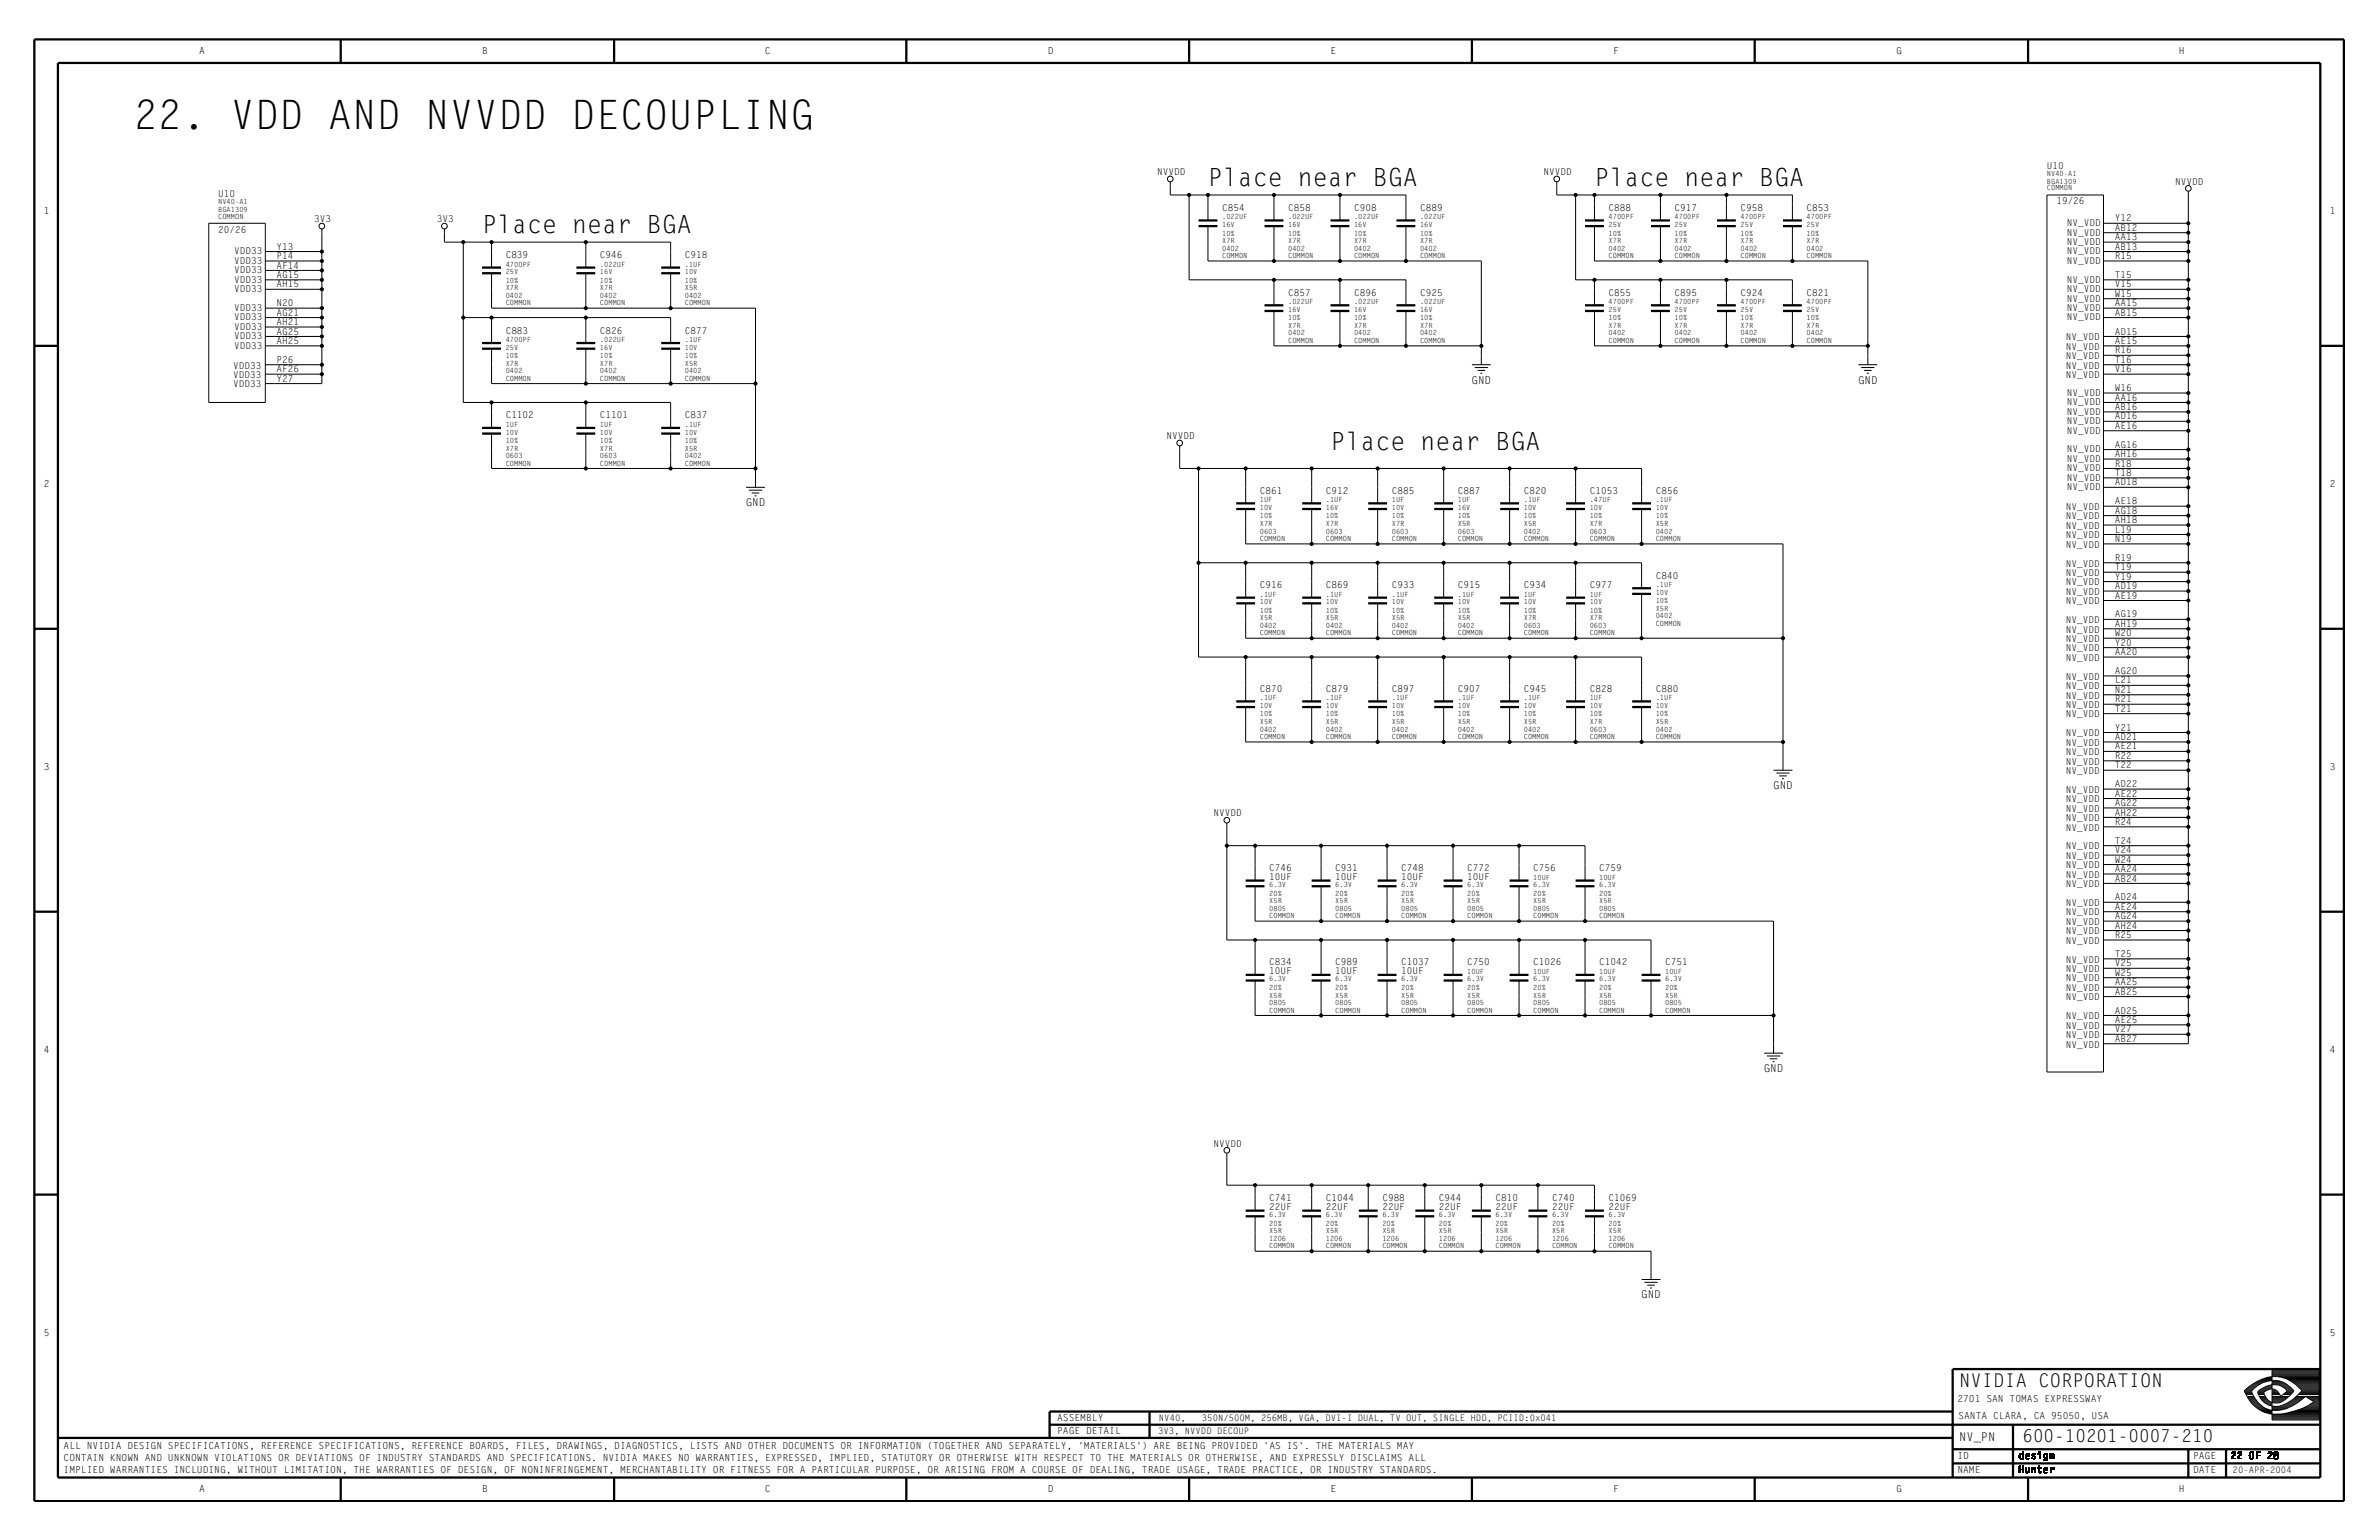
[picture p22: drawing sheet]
<svg xmlns="http://www.w3.org/2000/svg" width="432mm" height="279mm" viewBox="0 0 432 279" stroke-linecap="round" stroke-linejoin="round" font-family="sans-serif">
<defs><g id="words">
<text font-size="7.4" x="24.2" y="23.4">22. VDD AND NVVDD DECOUPLING</text>
<g font-size="4.5">
<text x="219.3" y="33.7">Place near BGA</text>
<text x="289.4" y="33.7">Place near BGA</text>
<text x="87.5" y="42.2">Place near BGA</text>
<text x="241.5" y="81.6">Place near BGA</text>
</g>
<text font-size="3.4" x="355.6" y="251.6">NVIDIA CORPORATION</text>
<text font-size="3.2" x="367.1" y="261.6">600-10201-0007-210</text>
<text font-size="2.2" x="355.6" y="261.4">NV_PN</text>
<g font-size="2">
<text x="267.1" y="69.6">GND</text>
<text x="337.2" y="69.6">GND</text>
<text x="135.4" y="91.8">GND</text>
<text x="321.9" y="143.2">GND</text>
<text x="320.1" y="194.5">GND</text>
<text x="297.9" y="235.6">GND</text>
</g>
<g font-size="1.8">
<text x="36.2" y="9.7">A</text>
<text x="87.5" y="9.7">B</text>
<text x="138.8" y="9.7">C</text>
<text x="190.2" y="9.7">D</text>
<text x="241.5" y="9.7">E</text>
<text x="292.8" y="9.7">F</text>
<text x="344.2" y="9.7">G</text>
<text x="395.5" y="9.7">H</text>
<text x="7.9" y="38.8">1</text>
<text x="422.9" y="38.8">1</text>
<text x="7.9" y="88.4">2</text>
<text x="422.9" y="88.4">2</text>
<text x="7.9" y="139.7">3</text>
<text x="422.9" y="139.7">3</text>
<text x="7.9" y="191.1">4</text>
<text x="422.9" y="191.1">4</text>
<text x="7.9" y="242.4">5</text>
<text x="422.9" y="242.4">5</text>
<text x="191.9" y="257.8">ASSEMBLY</text>
<text x="355.3" y="254.4">2701 SAN TOMAS EXPRESSWAY</text>
<text x="355.4" y="257.5">SANTA CLARA, CA 95050, USA</text>
<text x="11.5" y="262.9">ALL NVIDIA DESIGN SPECIFICATIONS, REFERENCE SPECIFICATIONS, REFERENCE BOARDS, FILES, DRAWINGS, DIAGNOSTICS, LISTS AND OTHER DOCUMENTS OR INFORMATION (TOGETHER AND SEPARATELY, 'MATERIALS') ARE BEING PROVIDED 'AS IS'. THE MATERIALS MAY</text>
<text x="191.9" y="260.2">PAGE DETAIL</text>
<text x="11.5" y="265">CONTAIN KNOWN AND UNKNOWN VIOLATIONS OR DEVIATIONS OF INDUSTRY STANDARDS AND SPECIFICATIONS. NVIDIA MAKES NO WARRANTIES, EXPRESSED, IMPLIED, STATUTORY OR OTHERWISE WITH RESPECT TO THE MATERIALS OR OTHERWISE, AND EXPRESSLY DISCLAIMS ALL</text>
<text x="11.5" y="267.2">IMPLIED WARRANTIES INCLUDING, WITHOUT LIMITATION, THE WARRANTIES OF DESIGN, OF NONINFRINGEMENT, MERCHANTABILITY OR FITNESS FOR A PARTICULAR PURPOSE, OR ARISING FROM A COURSE OF DEALING, TRADE USAGE, TRADE PRACTICE, OR INDUSTRY STANDARDS.</text>
<text x="355.3" y="264.6">ID</text>
<text x="355.3" y="267.2">NAME</text>
<text x="366.4" y="267.2">Hunter</text>
<text x="366.4" y="264.6">design</text>
<text x="398" y="264.6">PAGE</text>
<text x="398" y="267.2">DATE</text>
<text x="404.9" y="264.6">22 OF 28</text>
<text x="36.2" y="270.6">A</text>
<text x="87.5" y="270.6">B</text>
<text x="138.8" y="270.6">C</text>
<text x="190.2" y="270.6">D</text>
<text x="241.5" y="270.6">E</text>
<text x="292.8" y="270.6">F</text>
<text x="344.2" y="270.6">G</text>
<text x="395.5" y="270.6">H</text>
</g>
<g font-size="1.7">
<text x="39.6" y="35.7">U10</text>
<text x="210" y="31.8">NVVDD</text>
<text x="280.2" y="31.8">NVVDD</text>
<text x="371.5" y="30.6">U10</text>
<text x="394.8" y="33.5">NVVDD</text>
<text x="57.1" y="40.3">3V3</text>
<text x="79.3" y="40.3">3V3</text>
<text x="221.8" y="38.3">C854</text>
<text x="233.8" y="38.3">C858</text>
<text x="245.8" y="38.3">C908</text>
<text x="257.7" y="38.3">C889</text>
<text x="292" y="38.3">C888</text>
<text x="303.9" y="38.3">C917</text>
<text x="315.9" y="38.3">C958</text>
<text x="327.9" y="38.3">C853</text>
<text x="373.2" y="37.1">19/26</text>
<text x="375.1" y="41">NV_VDD</text>
<text x="383.8" y="41.9">AB12</text>
<text x="383.8" y="40.2">Y12</text>
<text x="39.6" y="42.2">20/26</text>
<text x="42.5" y="47.9">VDD33</text>
<text x="42.5" y="46.2">VDD33</text>
<text x="50.2" y="47">P14</text>
<text x="50.2" y="45.3">Y13</text>
<text x="91.8" y="46.8">C839</text>
<text x="108.9" y="46.8">C946</text>
<text x="124.3" y="46.8">C918</text>
<text x="375.1" y="47.9">NV_VDD</text>
<text x="375.1" y="46.2">NV_VDD</text>
<text x="375.1" y="44.4">NV_VDD</text>
<text x="375.1" y="42.7">NV_VDD</text>
<text x="383.8" y="47">R15</text>
<text x="383.8" y="45.3">AB13</text>
<text x="383.8" y="43.6">AA13</text>
<text x="42.5" y="49.6">VDD33</text>
<text x="42.5" y="51.3">VDD33</text>
<text x="42.5" y="53">VDD33</text>
<text x="50.2" y="52.1">AH15</text>
<text x="50.2" y="50.4">AG15</text>
<text x="50.2" y="48.7">AF14</text>
<text x="233.8" y="53.7">C857</text>
<text x="245.8" y="53.7">C896</text>
<text x="257.7" y="53.7">C925</text>
<text x="292" y="53.7">C855</text>
<text x="303.9" y="53.7">C895</text>
<text x="315.9" y="53.7">C924</text>
<text x="327.9" y="53.7">C821</text>
<text x="375.1" y="53">NV_VDD</text>
<text x="375.1" y="51.3">NV_VDD</text>
<text x="383.8" y="53.9">W15</text>
<text x="383.8" y="52.1">V15</text>
<text x="383.8" y="50.4">T15</text>
<text x="42.5" y="58.1">VDD33</text>
<text x="42.5" y="56.4">VDD33</text>
<text x="42.5" y="59.8">VDD33</text>
<text x="50.2" y="57.3">AG21</text>
<text x="50.2" y="55.6">N20</text>
<text x="50.2" y="59">AH21</text>
<text x="375.1" y="58.1">NV_VDD</text>
<text x="375.1" y="56.4">NV_VDD</text>
<text x="375.1" y="54.7">NV_VDD</text>
<text x="383.8" y="57.3">AB15</text>
<text x="383.8" y="55.6">AA15</text>
<text x="42.5" y="63.3">VDD33</text>
<text x="42.5" y="61.6">VDD33</text>
<text x="50.2" y="65.8">P26</text>
<text x="50.2" y="62.4">AH25</text>
<text x="50.2" y="60.7">AG25</text>
<text x="91.8" y="60.5">C883</text>
<text x="108.9" y="60.5">C826</text>
<text x="124.3" y="60.5">C877</text>
<text x="375" y="65.1">NV_VDD</text>
<text x="375" y="63.4">NV_VDD</text>
<text x="375" y="61.7">NV_VDD</text>
<text x="383.8" y="65.8">T16</text>
<text x="383.8" y="64.1">R16</text>
<text x="383.8" y="62.4">AE15</text>
<text x="383.8" y="60.7">AD15</text>
<text x="42.3" y="66.9">VDD33</text>
<text x="42.3" y="68.6">VDD33</text>
<text x="42.3" y="70.3">VDD33</text>
<text x="50.2" y="69.3">Y27</text>
<text x="50.2" y="67.5">AF26</text>
<text x="375" y="68.6">NV_VDD</text>
<text x="375" y="66.9">NV_VDD</text>
<text x="375.1" y="71.8">NV_VDD</text>
<text x="383.8" y="71">W16</text>
<text x="383.8" y="67.5">V16</text>
<text x="91.8" y="75.9">C1102</text>
<text x="108.9" y="75.9">C1101</text>
<text x="124.3" y="75.9">C837</text>
<text x="375.1" y="77">NV_VDD</text>
<text x="375.1" y="75.2">NV_VDD</text>
<text x="375.1" y="73.5">NV_VDD</text>
<text x="383.8" y="77.8">AE16</text>
<text x="383.8" y="76.1">AD16</text>
<text x="383.8" y="74.4">AB16</text>
<text x="383.8" y="72.7">AA16</text>
<text x="211.7" y="79.7">NVVDD</text>
<text x="375.1" y="83.8">NV_VDD</text>
<text x="375.1" y="82.1">NV_VDD</text>
<text x="375.1" y="78.7">NV_VDD</text>
<text x="383.8" y="82.9">AH16</text>
<text x="383.8" y="81.2">AG16</text>
<text x="228.7" y="89.6">C861</text>
<text x="240.6" y="89.6">C912</text>
<text x="252.6" y="89.6">C885</text>
<text x="264.6" y="89.6">C887</text>
<text x="276.6" y="89.6">C820</text>
<text x="288.5" y="89.6">C1053</text>
<text x="300.5" y="89.6">C856</text>
<text x="375.1" y="88.9">NV_VDD</text>
<text x="375.1" y="87.2">NV_VDD</text>
<text x="375.1" y="85.5">NV_VDD</text>
<text x="383.8" y="88.1">AD18</text>
<text x="383.8" y="86.4">T18</text>
<text x="383.8" y="84.7">R18</text>
<text x="375" y="95.9">NV_VDD</text>
<text x="375" y="94.2">NV_VDD</text>
<text x="375" y="92.5">NV_VDD</text>
<text x="383.8" y="94.9">AH18</text>
<text x="383.8" y="93.2">AG18</text>
<text x="383.8" y="91.5">AE18</text>
<text x="375" y="99.4">NV_VDD</text>
<text x="375" y="97.7">NV_VDD</text>
<text x="383.8" y="101.8">R19</text>
<text x="383.8" y="98.3">N19</text>
<text x="383.8" y="96.6">L19</text>
<text x="228.7" y="106.7">C916</text>
<text x="240.6" y="106.7">C869</text>
<text x="252.6" y="106.7">C933</text>
<text x="264.6" y="106.7">C915</text>
<text x="276.6" y="106.7">C934</text>
<text x="288.5" y="106.7">C977</text>
<text x="300.5" y="105">C840</text>
<text x="375" y="107.9">NV_VDD</text>
<text x="375" y="106.2">NV_VDD</text>
<text x="375" y="104.5">NV_VDD</text>
<text x="375" y="102.8">NV_VDD</text>
<text x="383.8" y="106.9">AD19</text>
<text x="383.8" y="105.2">Y19</text>
<text x="383.8" y="103.5">T19</text>
<text x="375" y="113.1">NV_VDD</text>
<text x="375" y="109.6">NV_VDD</text>
<text x="383.8" y="113.7">AH19</text>
<text x="383.8" y="112">AG19</text>
<text x="383.8" y="108.6">AE19</text>
<text x="375" y="119.9">NV_VDD</text>
<text x="375" y="118.2">NV_VDD</text>
<text x="375" y="116.5">NV_VDD</text>
<text x="375" y="114.8">NV_VDD</text>
<text x="383.8" y="118.9">AA20</text>
<text x="383.8" y="117.2">Y20</text>
<text x="383.8" y="115.4">W20</text>
<text x="228.7" y="125.5">C870</text>
<text x="240.6" y="125.5">C879</text>
<text x="252.6" y="125.5">C897</text>
<text x="264.6" y="125.5">C907</text>
<text x="276.6" y="125.5">C945</text>
<text x="288.5" y="125.5">C828</text>
<text x="300.5" y="125.5">C880</text>
<text x="375" y="125">NV_VDD</text>
<text x="375" y="123.3">NV_VDD</text>
<text x="383.8" y="125.7">N21</text>
<text x="383.8" y="124">L21</text>
<text x="383.8" y="122.3">AG20</text>
<text x="375" y="130.2">NV_VDD</text>
<text x="375" y="128.5">NV_VDD</text>
<text x="375" y="126.7">NV_VDD</text>
<text x="383.8" y="127.4">R21</text>
<text x="383.8" y="129.1">T21</text>
<text x="375" y="137">NV_VDD</text>
<text x="375" y="135.3">NV_VDD</text>
<text x="375" y="133.6">NV_VDD</text>
<text x="383.8" y="137.7">R22</text>
<text x="383.8" y="136">AE21</text>
<text x="383.8" y="134.3">AD21</text>
<text x="383.8" y="132.6">Y21</text>
<text x="375" y="143.9">NV_VDD</text>
<text x="375" y="140.4">NV_VDD</text>
<text x="375" y="138.7">NV_VDD</text>
<text x="383.8" y="142.8">AD22</text>
<text x="383.8" y="139.4">T22</text>
<text x="220.3" y="148.1">NVVDD</text>
<text x="375" y="149">NV_VDD</text>
<text x="375" y="147.3">NV_VDD</text>
<text x="375" y="145.6">NV_VDD</text>
<text x="383.8" y="149.7">R24</text>
<text x="383.8" y="148">AH22</text>
<text x="383.8" y="146.2">AG22</text>
<text x="383.8" y="144.5">AE22</text>
<text x="375" y="155.8">NV_VDD</text>
<text x="375" y="154.1">NV_VDD</text>
<text x="375" y="150.7">NV_VDD</text>
<text x="383.8" y="154.8">V24</text>
<text x="383.8" y="153.1">T24</text>
<text x="230.4" y="159.6">10UF</text>
<text x="230.4" y="158.1">C746</text>
<text x="242.4" y="159.6">10UF</text>
<text x="242.4" y="158.1">C931</text>
<text x="254.3" y="159.6">10UF</text>
<text x="254.3" y="158.1">C748</text>
<text x="266.3" y="159.6">10UF</text>
<text x="266.3" y="158.1">C772</text>
<text x="278.3" y="158.1">C756</text>
<text x="290.3" y="158.1">C759</text>
<text x="375" y="161">NV_VDD</text>
<text x="375" y="159.2">NV_VDD</text>
<text x="375" y="157.5">NV_VDD</text>
<text x="383.8" y="159.9">AB24</text>
<text x="383.8" y="158.2">AA24</text>
<text x="383.8" y="156.5">W24</text>
<text x="375" y="167.8">NV_VDD</text>
<text x="375" y="166.1">NV_VDD</text>
<text x="375" y="164.4">NV_VDD</text>
<text x="383.8" y="166.8">AG24</text>
<text x="383.8" y="165.1">AE24</text>
<text x="383.8" y="163.4">AD24</text>
<text x="375" y="171.2">NV_VDD</text>
<text x="375" y="169.5">NV_VDD</text>
<text x="383.8" y="173.6">T25</text>
<text x="383.8" y="170.2">R25</text>
<text x="383.8" y="168.5">AH24</text>
<text x="230.4" y="176.7">10UF</text>
<text x="230.4" y="175.2">C834</text>
<text x="242.4" y="176.7">10UF</text>
<text x="242.4" y="175.2">C989</text>
<text x="254.3" y="176.7">10UF</text>
<text x="254.3" y="175.2">C1037</text>
<text x="266.3" y="175.2">C750</text>
<text x="278.3" y="175.2">C1026</text>
<text x="290.3" y="175.2">C1042</text>
<text x="302.2" y="175.2">C751</text>
<text x="375" y="179.8">NV_VDD</text>
<text x="375" y="178.1">NV_VDD</text>
<text x="375" y="176.4">NV_VDD</text>
<text x="375" y="174.6">NV_VDD</text>
<text x="383.8" y="178.8">AA25</text>
<text x="383.8" y="177">W25</text>
<text x="383.8" y="175.3">V25</text>
<text x="375" y="184.9">NV_VDD</text>
<text x="375" y="181.5">NV_VDD</text>
<text x="383.8" y="185.6">AE25</text>
<text x="383.8" y="183.9">AD25</text>
<text x="383.8" y="180.5">AB25</text>
<text x="375" y="190">NV_VDD</text>
<text x="375" y="188.3">NV_VDD</text>
<text x="375" y="186.6">NV_VDD</text>
<text x="383.8" y="189">AB27</text>
<text x="383.8" y="187.3">V27</text>
<text x="220.3" y="208">NVVDD</text>
<text x="230.4" y="219.5">22UF</text>
<text x="230.4" y="217.9">C741</text>
<text x="240.6" y="219.5">22UF</text>
<text x="240.6" y="217.9">C1044</text>
<text x="250.9" y="219.5">22UF</text>
<text x="250.9" y="217.9">C988</text>
<text x="261.2" y="219.5">22UF</text>
<text x="261.2" y="217.9">C944</text>
<text x="271.4" y="219.5">22UF</text>
<text x="271.4" y="217.9">C810</text>
<text x="281.7" y="219.5">22UF</text>
<text x="281.7" y="217.9">C740</text>
<text x="292" y="217.9">C1069</text>
<text x="292" y="219.5">22UF</text>
</g>
<g font-size="1.6">
<text x="210.4" y="257.8">NV40,</text>
<text x="218.2" y="257.8">350N/500M, 256MB, VGA, DVI-I DUAL, TV OUT, SINGLE HDD, PCIID:0x041</text>
<text x="210.2" y="260.2">3V3, NVVDD DECOUP</text>
<text x="405.2" y="267.2">20-APR-2004</text>
</g>
<g font-size="1.3">
<text x="371.5" y="33.3">BGA1309</text>
<text x="371.5" y="32">NV40-A1</text>
<text x="371.5" y="34.5">COMMON</text>
<text x="39.6" y="38.5">BGA1309</text>
<text x="39.6" y="37.1">NV40-A1</text>
<text x="39.6" y="39.7">COMMON</text>
<text x="221.8" y="39.8">.022UF</text>
<text x="221.8" y="41.2">16V</text>
<text x="233.8" y="39.8">.022UF</text>
<text x="233.8" y="41.2">16V</text>
<text x="245.8" y="39.8">.022UF</text>
<text x="245.8" y="41.2">16V</text>
<text x="257.7" y="39.8">.022UF</text>
<text x="257.7" y="41.2">16V</text>
<text x="292" y="39.8">4700PF</text>
<text x="292" y="41.2">25V</text>
<text x="303.9" y="39.8">4700PF</text>
<text x="303.9" y="41.2">25V</text>
<text x="315.9" y="39.8">4700PF</text>
<text x="315.9" y="41.2">25V</text>
<text x="327.9" y="39.8">4700PF</text>
<text x="327.9" y="41.2">25V</text>
<text x="221.8" y="44.1">X7R</text>
<text x="221.8" y="42.7">10%</text>
<text x="221.8" y="45.5">0402</text>
<text x="221.8" y="46.8">COMMON</text>
<text x="233.8" y="45.5">0402</text>
<text x="233.8" y="46.8">COMMON</text>
<text x="233.8" y="42.7">10%</text>
<text x="233.8" y="44.1">X7R</text>
<text x="245.8" y="42.7">10%</text>
<text x="245.8" y="44.1">X7R</text>
<text x="245.8" y="45.5">0402</text>
<text x="245.8" y="46.8">COMMON</text>
<text x="257.7" y="46.8">COMMON</text>
<text x="257.7" y="44.1">X7R</text>
<text x="257.7" y="45.5">0402</text>
<text x="257.7" y="42.7">10%</text>
<text x="292" y="44.1">X7R</text>
<text x="292" y="42.7">10%</text>
<text x="292" y="45.5">0402</text>
<text x="292" y="46.8">COMMON</text>
<text x="303.9" y="45.5">0402</text>
<text x="303.9" y="46.8">COMMON</text>
<text x="303.9" y="44.1">X7R</text>
<text x="303.9" y="42.7">10%</text>
<text x="315.9" y="44.1">X7R</text>
<text x="315.9" y="42.7">10%</text>
<text x="315.9" y="45.5">0402</text>
<text x="315.9" y="46.8">COMMON</text>
<text x="327.9" y="46.8">COMMON</text>
<text x="327.9" y="44.1">X7R</text>
<text x="327.9" y="45.5">0402</text>
<text x="327.9" y="42.7">10%</text>
<text x="91.8" y="48.4">4700PF</text>
<text x="91.8" y="49.7">25V</text>
<text x="91.8" y="51.3">10%</text>
<text x="91.8" y="52.7">X7R</text>
<text x="108.9" y="48.4">.022UF</text>
<text x="108.9" y="49.7">16V</text>
<text x="108.9" y="52.7">X7R</text>
<text x="108.9" y="51.3">10%</text>
<text x="124.3" y="52.7">X5R</text>
<text x="124.3" y="51.3">10%</text>
<text x="124.3" y="48.4">.1UF</text>
<text x="124.3" y="49.7">10V</text>
<text x="91.8" y="55.4">COMMON</text>
<text x="91.8" y="54">0402</text>
<text x="108.9" y="55.4">COMMON</text>
<text x="108.9" y="54">0402</text>
<text x="124.3" y="54">0402</text>
<text x="124.3" y="55.4">COMMON</text>
<text x="233.8" y="55.2">.022UF</text>
<text x="233.8" y="56.6">16V</text>
<text x="233.8" y="58.1">10%</text>
<text x="233.8" y="59.5">X7R</text>
<text x="245.8" y="56.6">16V</text>
<text x="245.8" y="55.2">.022UF</text>
<text x="245.8" y="58.1">10%</text>
<text x="245.8" y="59.5">X7R</text>
<text x="257.7" y="55.2">.022UF</text>
<text x="257.7" y="56.6">16V</text>
<text x="257.7" y="58.1">10%</text>
<text x="257.7" y="59.5">X7R</text>
<text x="292" y="55.2">4700PF</text>
<text x="292" y="56.6">25V</text>
<text x="292" y="58.1">10%</text>
<text x="292" y="59.5">X7R</text>
<text x="303.9" y="55.2">4700PF</text>
<text x="303.9" y="56.6">25V</text>
<text x="303.9" y="58.1">10%</text>
<text x="303.9" y="59.5">X7R</text>
<text x="315.9" y="56.6">25V</text>
<text x="315.9" y="55.2">4700PF</text>
<text x="315.9" y="58.1">10%</text>
<text x="315.9" y="59.5">X7R</text>
<text x="327.9" y="55.2">4700PF</text>
<text x="327.9" y="56.6">25V</text>
<text x="327.9" y="58.1">10%</text>
<text x="327.9" y="59.5">X7R</text>
<text x="91.8" y="62.1">4700PF</text>
<text x="91.8" y="65">10%</text>
<text x="91.8" y="63.4">25V</text>
<text x="108.9" y="62.1">.022UF</text>
<text x="108.9" y="65">10%</text>
<text x="108.9" y="63.4">16V</text>
<text x="124.3" y="65">10%</text>
<text x="124.3" y="62.1">.1UF</text>
<text x="124.3" y="63.4">10V</text>
<text x="233.8" y="62.2">COMMON</text>
<text x="233.8" y="60.9">0402</text>
<text x="245.8" y="60.9">0402</text>
<text x="245.8" y="62.2">COMMON</text>
<text x="257.7" y="62.2">COMMON</text>
<text x="257.7" y="60.9">0402</text>
<text x="292" y="60.9">0402</text>
<text x="292" y="62.2">COMMON</text>
<text x="303.9" y="60.9">0402</text>
<text x="303.9" y="62.2">COMMON</text>
<text x="315.9" y="60.9">0402</text>
<text x="315.9" y="62.2">COMMON</text>
<text x="327.9" y="62.2">COMMON</text>
<text x="327.9" y="60.9">0402</text>
<text x="91.8" y="69.1">COMMON</text>
<text x="91.8" y="66.3">X7R</text>
<text x="91.8" y="67.7">0402</text>
<text x="108.9" y="69.1">COMMON</text>
<text x="108.9" y="66.3">X7R</text>
<text x="108.9" y="67.7">0402</text>
<text x="124.3" y="66.3">X5R</text>
<text x="124.3" y="69.1">COMMON</text>
<text x="124.3" y="67.7">0402</text>
<text x="91.8" y="77.5">1UF</text>
<text x="108.9" y="77.5">1UF</text>
<text x="124.3" y="77.5">.1UF</text>
<text x="91.8" y="78.8">10V</text>
<text x="91.8" y="80.4">10%</text>
<text x="91.8" y="81.7">X7R</text>
<text x="91.8" y="83.1">0603</text>
<text x="108.9" y="83.1">0603</text>
<text x="108.9" y="78.8">10V</text>
<text x="108.9" y="80.4">10%</text>
<text x="108.9" y="81.7">X7R</text>
<text x="124.3" y="81.7">X5R</text>
<text x="124.3" y="83.1">0402</text>
<text x="124.3" y="80.4">10%</text>
<text x="124.3" y="78.8">10V</text>
<text x="91.8" y="84.5">COMMON</text>
<text x="108.9" y="84.5">COMMON</text>
<text x="124.3" y="84.5">COMMON</text>
<text x="228.7" y="92.5">10V</text>
<text x="228.7" y="91.2">1UF</text>
<text x="228.7" y="95.4">X7R</text>
<text x="228.7" y="94.1">10%</text>
<text x="240.6" y="92.5">16V</text>
<text x="240.6" y="91.2">.1UF</text>
<text x="240.6" y="95.4">X7R</text>
<text x="240.6" y="94.1">10%</text>
<text x="252.6" y="92.5">10V</text>
<text x="252.6" y="91.2">1UF</text>
<text x="252.6" y="95.4">X7R</text>
<text x="252.6" y="94.1">10%</text>
<text x="264.6" y="92.5">16V</text>
<text x="264.6" y="91.2">1UF</text>
<text x="264.6" y="95.4">X5R</text>
<text x="264.6" y="94.1">10%</text>
<text x="276.6" y="91.2">.1UF</text>
<text x="276.6" y="92.5">10V</text>
<text x="276.6" y="94.1">10%</text>
<text x="276.6" y="95.4">X5R</text>
<text x="288.5" y="92.5">10V</text>
<text x="288.5" y="91.2">.47UF</text>
<text x="288.5" y="95.4">X7R</text>
<text x="288.5" y="94.1">10%</text>
<text x="300.5" y="91.2">.1UF</text>
<text x="300.5" y="92.5">10V</text>
<text x="300.5" y="95.4">X5R</text>
<text x="300.5" y="94.1">10%</text>
<text x="228.7" y="96.8">0603</text>
<text x="228.7" y="98.2">COMMON</text>
<text x="240.6" y="98.2">COMMON</text>
<text x="240.6" y="96.8">0603</text>
<text x="252.6" y="96.8">0603</text>
<text x="252.6" y="98.2">COMMON</text>
<text x="264.6" y="96.8">0603</text>
<text x="264.6" y="98.2">COMMON</text>
<text x="276.6" y="98.2">COMMON</text>
<text x="276.6" y="96.8">0402</text>
<text x="288.5" y="96.8">0603</text>
<text x="288.5" y="98.2">COMMON</text>
<text x="300.5" y="96.8">0402</text>
<text x="300.5" y="98.2">COMMON</text>
<text x="300.5" y="106.6">.1UF</text>
<text x="300.5" y="107.9">10V</text>
<text x="228.7" y="108.3">.1UF</text>
<text x="228.7" y="109.6">10V</text>
<text x="228.7" y="111.2">10%</text>
<text x="228.7" y="112.5">X5R</text>
<text x="228.7" y="113.9">0402</text>
<text x="240.6" y="109.6">10V</text>
<text x="240.6" y="108.3">.1UF</text>
<text x="240.6" y="111.2">10%</text>
<text x="240.6" y="113.9">0402</text>
<text x="240.6" y="112.5">X5R</text>
<text x="252.6" y="109.6">10V</text>
<text x="252.6" y="108.3">.1UF</text>
<text x="252.6" y="111.2">10%</text>
<text x="252.6" y="112.5">X5R</text>
<text x="252.6" y="113.9">0402</text>
<text x="264.6" y="109.6">10V</text>
<text x="264.6" y="108.3">.1UF</text>
<text x="264.6" y="111.2">10%</text>
<text x="264.6" y="112.5">X5R</text>
<text x="264.6" y="113.9">0402</text>
<text x="276.6" y="109.6">10V</text>
<text x="276.6" y="108.3">1UF</text>
<text x="276.6" y="111.2">10%</text>
<text x="276.6" y="113.9">0603</text>
<text x="276.6" y="112.5">X7R</text>
<text x="288.5" y="109.6">10V</text>
<text x="288.5" y="108.3">1UF</text>
<text x="288.5" y="111.2">10%</text>
<text x="288.5" y="112.5">X7R</text>
<text x="288.5" y="113.9">0603</text>
<text x="300.5" y="110.8">X5R</text>
<text x="300.5" y="109.5">10%</text>
<text x="300.5" y="112.2">0402</text>
<text x="300.5" y="113.6">COMMON</text>
<text x="228.7" y="115.3">COMMON</text>
<text x="240.6" y="115.3">COMMON</text>
<text x="252.6" y="115.3">COMMON</text>
<text x="264.6" y="115.3">COMMON</text>
<text x="276.6" y="115.3">COMMON</text>
<text x="288.5" y="115.3">COMMON</text>
<text x="228.7" y="127.1">.1UF</text>
<text x="228.7" y="128.5">10V</text>
<text x="228.7" y="130">10%</text>
<text x="228.7" y="131.4">X5R</text>
<text x="240.6" y="127.1">.1UF</text>
<text x="240.6" y="128.5">10V</text>
<text x="240.6" y="130">10%</text>
<text x="240.6" y="131.4">X5R</text>
<text x="252.6" y="127.1">.1UF</text>
<text x="252.6" y="128.5">10V</text>
<text x="252.6" y="131.4">X5R</text>
<text x="252.6" y="130">10%</text>
<text x="264.6" y="127.1">.1UF</text>
<text x="264.6" y="128.5">10V</text>
<text x="264.6" y="131.4">X5R</text>
<text x="264.6" y="130">10%</text>
<text x="276.6" y="127.1">.1UF</text>
<text x="276.6" y="128.5">10V</text>
<text x="276.6" y="130">10%</text>
<text x="276.6" y="131.4">X5R</text>
<text x="288.5" y="127.1">1UF</text>
<text x="288.5" y="128.5">10V</text>
<text x="288.5" y="131.4">X7R</text>
<text x="288.5" y="130">10%</text>
<text x="300.5" y="127.1">.1UF</text>
<text x="300.5" y="128.5">10V</text>
<text x="300.5" y="131.4">X5R</text>
<text x="300.5" y="130">10%</text>
<text x="228.7" y="134.1">COMMON</text>
<text x="228.7" y="132.7">0402</text>
<text x="240.6" y="134.1">COMMON</text>
<text x="240.6" y="132.7">0402</text>
<text x="252.6" y="134.1">COMMON</text>
<text x="252.6" y="132.7">0402</text>
<text x="264.6" y="134.1">COMMON</text>
<text x="264.6" y="132.7">0402</text>
<text x="276.6" y="134.1">COMMON</text>
<text x="276.6" y="132.7">0402</text>
<text x="288.5" y="134.1">COMMON</text>
<text x="288.5" y="132.7">0603</text>
<text x="300.5" y="132.7">0402</text>
<text x="300.5" y="134.1">COMMON</text>
<text x="230.4" y="161">6.3V</text>
<text x="242.4" y="161">6.3V</text>
<text x="254.3" y="161">6.3V</text>
<text x="266.3" y="161">6.3V</text>
<text x="278.3" y="159.6">10UF</text>
<text x="278.3" y="161">6.3V</text>
<text x="290.3" y="159.6">10UF</text>
<text x="290.3" y="161">6.3V</text>
<text x="230.4" y="162.5">20%</text>
<text x="230.4" y="163.9">X5R</text>
<text x="230.4" y="165.2">0805</text>
<text x="230.4" y="166.6">COMMON</text>
<text x="242.4" y="165.2">0805</text>
<text x="242.4" y="166.6">COMMON</text>
<text x="242.4" y="162.5">20%</text>
<text x="242.4" y="163.9">X5R</text>
<text x="254.3" y="162.5">20%</text>
<text x="254.3" y="163.9">X5R</text>
<text x="254.3" y="165.2">0805</text>
<text x="254.3" y="166.6">COMMON</text>
<text x="266.3" y="162.5">20%</text>
<text x="266.3" y="166.6">COMMON</text>
<text x="266.3" y="165.2">0805</text>
<text x="266.3" y="163.9">X5R</text>
<text x="278.3" y="162.5">20%</text>
<text x="278.3" y="163.9">X5R</text>
<text x="278.3" y="165.2">0805</text>
<text x="278.3" y="166.6">COMMON</text>
<text x="290.3" y="162.5">20%</text>
<text x="290.3" y="163.9">X5R</text>
<text x="290.3" y="165.2">0805</text>
<text x="290.3" y="166.6">COMMON</text>
<text x="230.4" y="179.6">20%</text>
<text x="230.4" y="178.1">6.3V</text>
<text x="242.4" y="178.1">6.3V</text>
<text x="242.4" y="179.6">20%</text>
<text x="254.3" y="179.6">20%</text>
<text x="254.3" y="178.1">6.3V</text>
<text x="266.3" y="176.7">10UF</text>
<text x="266.3" y="179.6">20%</text>
<text x="266.3" y="178.1">6.3V</text>
<text x="278.3" y="176.7">10UF</text>
<text x="278.3" y="179.6">20%</text>
<text x="278.3" y="178.1">6.3V</text>
<text x="290.3" y="176.7">10UF</text>
<text x="290.3" y="179.6">20%</text>
<text x="290.3" y="178.1">6.3V</text>
<text x="302.2" y="176.7">10UF</text>
<text x="302.2" y="179.6">20%</text>
<text x="302.2" y="178.1">6.3V</text>
<text x="230.4" y="181">X5R</text>
<text x="230.4" y="182.3">0805</text>
<text x="230.4" y="183.7">COMMON</text>
<text x="242.4" y="182.3">0805</text>
<text x="242.4" y="183.7">COMMON</text>
<text x="242.4" y="181">X5R</text>
<text x="254.3" y="181">X5R</text>
<text x="254.3" y="182.3">0805</text>
<text x="254.3" y="183.7">COMMON</text>
<text x="266.3" y="181">X5R</text>
<text x="266.3" y="183.7">COMMON</text>
<text x="266.3" y="182.3">0805</text>
<text x="278.3" y="181">X5R</text>
<text x="278.3" y="182.3">0805</text>
<text x="278.3" y="183.7">COMMON</text>
<text x="290.3" y="181">X5R</text>
<text x="290.3" y="182.3">0805</text>
<text x="290.3" y="183.7">COMMON</text>
<text x="302.2" y="181">X5R</text>
<text x="302.2" y="182.3">0805</text>
<text x="302.2" y="183.7">COMMON</text>
<text x="230.4" y="220.8">6.3V</text>
<text x="240.6" y="220.8">6.3V</text>
<text x="250.9" y="220.8">6.3V</text>
<text x="261.2" y="220.8">6.3V</text>
<text x="271.4" y="220.8">6.3V</text>
<text x="281.7" y="220.8">6.3V</text>
<text x="292" y="220.8">6.3V</text>
<text x="230.4" y="222.4">20%</text>
<text x="230.4" y="223.8">X5R</text>
<text x="230.4" y="226.5">COMMON</text>
<text x="230.4" y="225.1">1206</text>
<text x="240.6" y="226.5">COMMON</text>
<text x="240.6" y="222.4">20%</text>
<text x="240.6" y="223.8">X5R</text>
<text x="240.6" y="225.1">1206</text>
<text x="250.9" y="225.1">1206</text>
<text x="250.9" y="226.5">COMMON</text>
<text x="250.9" y="222.4">20%</text>
<text x="250.9" y="223.8">X5R</text>
<text x="261.2" y="223.8">X5R</text>
<text x="261.2" y="222.4">20%</text>
<text x="261.2" y="225.1">1206</text>
<text x="261.2" y="226.5">COMMON</text>
<text x="271.4" y="223.8">X5R</text>
<text x="271.4" y="222.4">20%</text>
<text x="271.4" y="225.1">1206</text>
<text x="271.4" y="226.5">COMMON</text>
<text x="281.7" y="222.4">20%</text>
<text x="281.7" y="223.8">X5R</text>
<text x="281.7" y="225.1">1206</text>
<text x="281.7" y="226.5">COMMON</text>
<text x="292" y="223.8">X5R</text>
<text x="292" y="222.4">20%</text>
<text x="292" y="226.5">COMMON</text>
<text x="292" y="225.1">1206</text>
</g>
</g></defs>
<g fill="none" stroke="#000" stroke-width=".18">
<path d="M212.4 35.4h3.4zM212.4 33.7v1.7zM212.4 33v.7zM215.8 35.4h3.5zM215.8 35.4v15.4zM219.3 35.4h11.9zM219.3 35.4v1.7zM219.3 37.1v2.9zM231.2 35.4h12zM231.2 35.4v1.7zM231.2 37.1v2.9zM243.2 35.4h12z"/>
<path d="M243.2 35.4v1.7zM243.2 37.1v2.9zM255.2 35.4v1.7zM255.2 37.1v2.9zM282.6 35.4h3.4zM282.6 33.7v1.7zM282.6 33v.7zM286 35.4h3.4zM286 35.4v15.4zM289.4 35.4h12zM289.4 35.4v1.7zM289.4 37.1v2.9z"/>
<path d="M301.4 37.1v2.9zM301.4 35.4h12zM301.4 35.4v1.7zM313.4 35.4h11.9zM313.4 35.4v1.7zM313.4 37.1v2.9zM325.3 35.4v1.7zM325.3 37.1v2.9zM371.5 35.4h10.3zM371.5 35.4v159.1zM381.8 35.4v159.1zM397.2 34.7v.7z"/>
<path d="M397.2 35.4v5.1zM37.9 40.5h10.3zM37.9 40.5v32.5zM48.2 45.6h1.7zM48.2 47.4h1.7zM48.2 55.9h1.7zM48.2 52.5h1.7zM48.2 50.8h1.7zM48.2 49.1h1.7zM48.2 40.5v32.5zM48.2 57.6h1.7zM48.2 59.3h1.7z"/>
<path d="M49.9 57.6h8.5zM49.9 55.9h8.5zM49.9 52.5h8.5zM49.9 50.8h8.5zM49.9 49.1h8.5zM49.9 47.4h8.5zM49.9 45.6h8.5zM49.9 59.3h8.5zM58.4 41.5v.7zM58.4 42.2v3.4zM58.4 45.6v1.8zM58.4 49.1v1.7z"/>
<path d="M58.4 47.4v1.7zM58.4 50.8v1.7zM58.4 52.5v3.4zM58.4 55.9v1.7zM58.4 57.6v1.7zM58.4 59.3v1.7zM80.7 41.5v.7zM80.7 43.9h3.4zM80.7 42.2v1.7zM84.1 57.6h5.1zM84.1 43.9h5.1zM84.1 43.9v13.7z"/>
<path d="M84.1 57.6v15.4zM89.2 45.6v2.9zM89.2 49.6v2.9zM89.2 59.3v2.9zM89.2 55.9h17.1zM89.2 57.6h17.1zM89.2 43.9h17.1zM89.2 43.9v1.7zM89.2 52.5v3.4zM89.2 57.6v1.7zM106.3 45.6v2.9zM106.3 49.6v2.9z"/>
<path d="M106.3 59.3v2.9zM106.3 55.9h15.4zM106.3 57.6h15.4zM106.3 43.9h15.4zM106.3 43.9v1.7zM106.3 52.5v3.4zM106.3 57.6v1.7zM121.7 45.6v2.9zM121.7 49.6v2.9zM121.7 59.3v2.9zM121.7 55.9h15.4zM121.7 43.9v1.7z"/>
<path d="M121.7 52.5v3.4zM121.7 57.6v1.7zM137.1 55.9v13.7zM215.8 50.8h15.4zM219.3 47.4h11.9zM219.3 43.9v3.5zM219.3 41v2.9zM231.2 50.8h12zM231.2 47.4h12zM231.2 43.9v3.5zM231.2 50.8v1.7zM231.2 59.3v3.5z"/>
<path d="M231.2 41v2.9zM231.2 52.5v2.9zM231.2 56.4v2.9zM243.2 50.8h12zM243.2 47.4h12zM243.2 43.9v3.5zM243.2 50.8v1.7zM243.2 59.3v3.5zM243.2 41v2.9zM243.2 52.5v2.9zM243.2 56.4v2.9zM255.2 47.4h13.7z"/>
<path d="M255.2 43.9v3.5zM255.2 50.8v1.7zM255.2 59.3v3.5zM255.2 41v2.9zM255.2 52.5v2.9zM255.2 56.4v2.9zM268.9 47.4v15.4zM286 50.8h3.4zM289.4 50.8h12zM289.4 47.4h12zM289.4 43.9v3.5zM289.4 50.8v1.7z"/>
<path d="M289.4 59.3v3.5zM289.4 41v2.9zM289.4 52.5v2.9zM289.4 56.4v2.9zM301.4 41v2.9zM301.4 52.5v2.9zM301.4 56.4v2.9zM301.4 50.8h12zM301.4 47.4h12zM301.4 43.9v3.5zM301.4 50.8v1.7zM301.4 59.3v3.5z"/>
<path d="M313.4 50.8h11.9zM313.4 47.4h11.9zM313.4 43.9v3.5zM313.4 50.8v1.7zM313.4 59.3v3.5zM313.4 41v2.9zM313.4 52.5v2.9zM313.4 56.4v2.9zM325.3 47.4h13.7zM325.3 43.9v3.5zM325.3 50.8v1.7zM325.3 59.3v3.5z"/>
<path d="M325.3 41v2.9zM325.3 52.5v2.9zM325.3 56.4v2.9zM339 47.4v15.4zM381.8 42.2h1.7zM381.8 40.5h1.7zM381.8 43.9h1.7zM381.8 45.6h1.7zM381.8 47.4h1.7zM381.8 50.8h1.7zM381.8 52.5h1.7zM381.8 54.2h1.7z"/>
<path d="M381.8 55.9h1.7zM381.8 57.6h1.7zM383.5 57.6h13.7zM383.5 55.9h13.7zM383.5 54.2h13.7zM383.5 52.5h13.7zM383.5 50.8h13.7zM383.5 47.4h13.7zM383.5 45.6h13.7zM383.5 43.9h13.7zM383.5 42.2h13.7zM383.5 40.5h13.7z"/>
<path d="M397.2 42.2v1.7zM397.2 40.5v1.7zM397.2 43.9v1.7zM397.2 45.6v1.8zM397.2 47.4v3.4zM397.2 50.8v1.7zM397.2 52.5v1.7zM397.2 55.9v1.7zM397.2 54.2v1.7zM397.2 57.6v3.4zM37.9 73h10.3zM48.2 66.2h1.7z"/>
<path d="M48.2 61h1.7zM48.2 62.8h1.7zM48.2 67.9h1.7zM48.2 69.6h1.7zM49.9 69.6h8.5zM49.9 67.9h8.5zM49.9 66.2h8.5zM49.9 62.8h8.5zM49.9 61h8.5zM58.4 61v1.8zM58.4 62.8v3.4zM58.4 66.2v1.7z"/>
<path d="M58.4 67.9v1.7zM84.1 73h5.1zM89.2 63.3v2.9zM89.2 74.7v2.9zM89.2 78.7v2.9zM89.2 69.6h17.1zM89.2 73h17.1zM89.2 66.2v3.4zM89.2 73v1.7zM106.3 63.3v2.9zM106.3 74.7v2.9zM106.3 78.7v2.9z"/>
<path d="M106.3 69.6h15.4zM106.3 73h15.4zM106.3 66.2v3.4zM106.3 73v1.7zM121.7 63.3v2.9zM121.7 74.7v2.9zM121.7 78.7v2.9zM121.7 69.6h15.4zM121.7 66.2v3.4zM121.7 73v1.7zM137.1 69.6v15.4zM231.2 62.8h12z"/>
<path d="M243.2 62.8h12zM255.2 62.8h13.7zM267.2 66.2h3.4zM267.7 66.7h2.4zM268.2 67.2h1.4zM268.7 67.7h.3zM268.9 62.8v1.7zM268.9 64.5v1.7zM289.4 62.8h12zM301.4 62.8h12zM313.4 62.8h11.9zM325.3 62.8h13.7z"/>
<path d="M337.3 66.2h3.4zM337.8 66.7h2.4zM338.3 67.2h1.4zM338.8 67.7h.4zM339 62.8v1.7zM339 64.5v1.7zM381.8 61h1.7zM381.8 64.5h1.7zM381.8 62.8h1.7zM381.8 66.2h1.7zM381.8 67.9h1.7zM381.8 71.3h1.7z"/>
<path d="M381.8 73h1.7zM381.8 74.7h1.7zM381.8 76.4h1.7zM381.8 78.1h1.7zM383.5 78.1h13.7zM383.5 76.4h13.7zM383.5 74.7h13.7zM383.5 73h13.7zM383.5 71.3h13.7zM383.5 67.9h13.7zM383.5 66.2h13.7zM383.5 64.5h13.7z"/>
<path d="M383.5 62.8h13.7zM383.5 61h13.7zM397.2 61v1.8zM397.2 62.8v1.7zM397.2 64.5v1.7zM397.2 66.2v1.7zM397.2 67.9v3.4zM397.2 73v1.7zM397.2 71.3v1.7zM397.2 74.7v1.7zM397.2 76.4v1.7zM397.2 78.1v3.5z"/>
<path d="M89.2 85h17.1zM89.2 81.6v3.4zM106.3 85h15.4zM106.3 81.6v3.4zM121.7 85h15.4zM121.7 81.6v3.4zM135.4 88.4h3.4zM135.9 88.9h2.4zM136.4 89.4h1.4zM137 90h.3zM137.1 85v1.7zM137.1 86.7v1.7z"/>
<path d="M214.1 81.6v3.4zM214.1 85h3.4zM214.1 80.9v.7zM217.5 85h8.6zM217.5 85v17.1zM226.1 85h12zM226.1 85v3.4zM226.1 98.7h12zM226.1 95.3v3.4zM226.1 88.4v2.9zM226.1 92.4v2.9zM238.1 85h11.9z"/>
<path d="M238.1 98.7h11.9zM238.1 85v3.4zM238.1 95.3v3.4zM238.1 88.4v2.9zM238.1 92.4v2.9zM250 85h12zM250 85v3.4zM250 98.7h12zM250 95.3v3.4zM250 88.4v2.9zM250 92.4v2.9zM262 85h12z"/>
<path d="M262 85v3.4zM262 98.7h12zM262 95.3v3.4zM262 88.4v2.9zM262 92.4v2.9zM274 85h12zM274 98.7h12zM274 85v3.4zM274 95.3v3.4zM274 88.4v2.9zM274 92.4v2.9zM286 85h12z"/>
<path d="M286 85v3.4zM286 98.7h12zM286 95.3v3.4zM286 88.4v2.9zM286 92.4v2.9zM298 98.7h25.6zM298 85v3.4zM298 95.3v3.4zM298 88.4v2.9zM298 92.4v2.9zM323.6 98.7v17.1zM381.8 81.6h1.7z"/>
<path d="M381.8 83.3h1.7zM381.8 86.7h1.7zM381.8 85h1.7zM381.8 88.4h1.7zM381.8 91.8h1.7zM381.8 95.3h1.7zM381.8 93.5h1.7zM381.8 97h1.7zM381.8 98.7h1.7zM383.5 98.7h13.7zM383.5 97h13.7zM383.5 95.3h13.7z"/>
<path d="M383.5 93.5h13.7zM383.5 91.8h13.7zM383.5 88.4h13.7zM383.5 86.7h13.7zM383.5 85h13.7zM383.5 83.3h13.7zM383.5 81.6h13.7zM397.2 81.6v1.7zM397.2 83.3v1.7zM397.2 86.7v1.7zM397.2 85v1.7zM397.2 88.4v3.4z"/>
<path d="M397.2 91.8v1.7zM397.2 95.3v1.7zM397.2 93.5v1.8zM397.2 97v1.7zM397.2 98.7v3.4zM217.5 102.1h8.6zM217.5 102.1v17.1zM217.5 119.2h8.6zM226.1 119.2h12zM226.1 102.1h12zM226.1 115.8h12zM226.1 102.1v3.4z"/>
<path d="M226.1 112.4v3.4zM226.1 119.2v5.1zM226.1 105.5v2.9zM226.1 109.5v2.9zM238.1 119.2h11.9zM238.1 102.1h11.9zM238.1 115.8h11.9zM238.1 102.1v3.4zM238.1 112.4v3.4zM238.1 119.2v5.1zM238.1 105.5v2.9zM238.1 109.5v2.9z"/>
<path d="M250 102.1h12zM250 102.1v3.4zM250 119.2h12zM250 115.8h12zM250 112.4v3.4zM250 119.2v5.1zM250 105.5v2.9zM250 109.5v2.9zM262 119.2h12zM262 102.1h12zM262 115.8h12zM262 102.1v3.4z"/>
<path d="M262 112.4v3.4zM262 119.2v5.1zM262 105.5v2.9zM262 109.5v2.9zM274 119.2h12zM274 102.1h12zM274 115.8h12zM274 102.1v3.4zM274 112.4v3.4zM274 119.2v5.1zM274 105.5v2.9zM274 109.5v2.9z"/>
<path d="M286 102.1h12zM286 102.1v3.4zM286 119.2h12zM286 115.8h12zM286 112.4v3.4zM286 119.2v5.1zM286 105.5v2.9zM286 109.5v2.9zM298 115.8h25.6zM298 102.1v1.7zM298 110.7v5.1zM298 119.2v5.1z"/>
<path d="M298 103.8v2.9zM298 107.7v3zM323.6 115.8v18.8zM381.8 102.1h1.7zM381.8 103.8h1.7zM381.8 105.5h1.7zM381.8 107.2h1.7zM381.8 108.9h1.7zM381.8 112.4h1.7zM381.8 114.1h1.7zM381.8 115.8h1.7zM381.8 117.5h1.7z"/>
<path d="M381.8 119.2h1.7zM383.5 119.2h13.7zM383.5 117.5h13.7zM383.5 115.8h13.7zM383.5 114.1h13.7zM383.5 112.4h13.7zM383.5 108.9h13.7zM383.5 107.2h13.7zM383.5 105.5h13.7zM383.5 103.8h13.7zM383.5 102.1h13.7zM397.2 102.1v1.7z"/>
<path d="M397.2 103.8v1.7zM397.2 105.5v1.7zM397.2 107.2v1.7zM397.2 108.9v3.5zM397.2 112.4v1.7zM397.2 114.1v1.7zM397.2 115.8v1.7zM397.2 117.5v1.7zM397.2 119.2v3.4zM226.1 134.6h12zM226.1 131.2v3.4zM226.1 124.3v3z"/>
<path d="M226.1 128.3v2.9zM238.1 134.6h11.9zM238.1 131.2v3.4zM238.1 124.3v3zM238.1 128.3v2.9zM250 134.6h12zM250 131.2v3.4zM250 124.3v3zM250 128.3v2.9zM262 134.6h12zM262 131.2v3.4zM262 124.3v3z"/>
<path d="M262 128.3v2.9zM274 134.6h12zM274 131.2v3.4zM274 124.3v3zM274 128.3v2.9zM286 134.6h12zM286 131.2v3.4zM286 124.3v3zM286 128.3v2.9zM298 134.6h25.6zM298 131.2v3.4zM298 124.3v3z"/>
<path d="M298 128.3v2.9zM321.9 139.7h3.4zM323.6 134.6v3.4zM323.6 138v1.7zM381.8 122.6h1.7zM381.8 124.3h1.7zM381.8 126.1h1.7zM381.8 127.8h1.7zM381.8 129.5h1.7zM381.8 134.6h1.7zM381.8 132.9h1.7zM381.8 136.3h1.7z"/>
<path d="M381.8 138h1.7zM381.8 139.7h1.7zM383.5 127.8h13.7zM383.5 126.1h13.7zM383.5 124.3h13.7zM383.5 122.6h13.7zM383.5 139.7h13.7zM383.5 138h13.7zM383.5 136.3h13.7zM383.5 134.6h13.7zM383.5 132.9h13.7zM383.5 129.5h13.7z"/>
<path d="M397.2 122.6v1.7zM397.2 126.1v1.7zM397.2 124.3v1.8zM397.2 127.8v1.7zM397.2 129.5v3.4zM397.2 134.6v1.7zM397.2 132.9v1.7zM397.2 136.3v1.7zM397.2 138v1.7zM397.2 139.7v3.5zM222.7 153.4h5.1zM222.7 150v3.4z"/>
<path d="M222.7 153.4v17.1zM222.7 149.3v.7zM227.8 153.4h12zM227.8 153.4v3.5zM227.8 156.9v2.9zM239.8 153.4h12zM239.8 153.4v3.5zM239.8 156.9v2.9zM251.8 153.4h11.9zM251.8 153.4v3.5zM251.8 156.9v2.9zM263.7 153.4h12z"/>
<path d="M263.7 153.4v3.5zM263.7 156.9v2.9zM275.7 156.9v2.9zM275.7 153.4h12zM275.7 153.4v3.5zM287.7 153.4v3.5zM287.7 156.9v2.9zM322.4 140.3h2.4zM322.9 140.8h1.4zM323.5 141.3h.3zM381.8 143.2h1.7zM381.8 144.9h1.7z"/>
<path d="M381.8 148.3h1.7zM381.8 146.6h1.7zM381.8 153.4h1.7zM381.8 150h1.7zM381.8 156.9h1.7zM381.8 155.1h1.7zM381.8 158.6h1.7zM383.5 158.6h13.7zM383.5 156.9h13.7zM383.5 155.1h13.7zM383.5 153.4h13.7zM383.5 150h13.7z"/>
<path d="M383.5 148.3h13.7zM383.5 146.6h13.7zM383.5 144.9h13.7zM383.5 143.2h13.7zM397.2 143.2v1.7zM397.2 144.9v1.7zM397.2 146.6v1.7zM397.2 148.3v1.7zM397.2 150v3.4zM397.2 153.4v1.7zM397.2 155.1v1.8zM397.2 158.6v1.7z"/>
<path d="M397.2 156.9v1.7zM222.7 170.5h5.1zM227.8 170.5h12zM227.8 167.1h12zM227.8 163.7v3.4zM227.8 170.5v3.5zM227.8 160.8v2.9zM227.8 174v2.9zM227.8 177.9v2.9zM239.8 170.5h12zM239.8 167.1h12zM239.8 163.7v3.4z"/>
<path d="M239.8 170.5v3.5zM239.8 160.8v2.9zM239.8 174v2.9zM239.8 177.9v2.9zM251.8 170.5h11.9zM251.8 167.1h11.9zM251.8 163.7v3.4zM251.8 170.5v3.5zM251.8 160.8v2.9zM251.8 174v2.9zM251.8 177.9v2.9zM263.7 170.5h12z"/>
<path d="M263.7 167.1h12zM263.7 163.7v3.4zM263.7 170.5v3.5zM263.7 160.8v2.9zM263.7 174v2.9zM263.7 177.9v2.9zM275.7 160.8v2.9zM275.7 174v2.9zM275.7 177.9v2.9zM275.7 170.5h12zM275.7 167.1h12zM275.7 163.7v3.4z"/>
<path d="M275.7 170.5v3.5zM287.7 167.1h34.2zM287.7 170.5h12zM287.7 163.7v3.4zM287.7 170.5v3.5zM287.7 160.8v2.9zM287.7 174v2.9zM287.7 177.9v2.9zM299.7 170.5v3.5zM299.7 174v2.9zM299.7 177.9v2.9zM321.9 167.1v17.1z"/>
<path d="M381.8 160.3h1.7zM381.8 163.7h1.7zM381.8 165.4h1.7zM381.8 170.5h1.7zM381.8 168.8h1.7zM381.8 167.1h1.7zM381.8 175.7h1.7zM381.8 174h1.7zM381.8 179.1h1.7zM381.8 177.4h1.7zM383.5 179.1h13.7zM383.5 177.4h13.7z"/>
<path d="M383.5 175.7h13.7zM383.5 174h13.7zM383.5 170.5h13.7zM383.5 168.8h13.7zM383.5 167.1h13.7zM383.5 165.4h13.7zM383.5 163.7h13.7zM383.5 160.3h13.7zM397.2 160.3v3.4zM397.2 165.4v1.7zM397.2 163.7v1.7zM397.2 167.1v1.7z"/>
<path d="M397.2 168.8v1.7zM397.2 170.5v3.5zM397.2 174v1.7zM397.2 175.7v1.7zM397.2 177.4v1.7zM397.2 179.1v1.7zM227.8 184.2h12zM227.8 180.8v3.4zM239.8 184.2h12zM239.8 180.8v3.4zM251.8 184.2h11.9zM251.8 180.8v3.4z"/>
<path d="M263.7 184.2h12zM263.7 180.8v3.4zM275.7 184.2h12zM275.7 180.8v3.4zM287.7 184.2h12zM287.7 180.8v3.4zM299.7 184.2h22.2zM299.7 180.8v3.4zM320.2 191.1h3.4zM320.7 191.6h2.4zM321.2 192.1h1.4zM321.7 192.6h.4z"/>
<path d="M321.9 184.2v5.2zM321.9 189.4v1.7zM371.5 194.5h10.3zM381.8 180.8h1.7zM381.8 184.2h1.7zM381.8 187.7h1.7zM381.8 185.9h1.7zM381.8 189.4h1.7zM383.5 189.4h13.7zM383.5 187.7h13.7zM383.5 185.9h13.7zM383.5 184.2h13.7z"/>
<path d="M383.5 180.8h13.7zM397.2 180.8v3.4zM397.2 184.2v1.7zM397.2 185.9v1.8zM397.2 187.7v1.7zM222.7 215h5.1zM222.7 209.9v5.1zM222.7 209.2v.7zM227.8 215h10.3zM227.8 215v1.7zM227.8 216.7v2.9zM238.1 215h10.2z"/>
<path d="M238.1 215v1.7zM238.1 216.7v2.9zM248.3 215h10.3zM248.3 215v1.7zM248.3 216.7v2.9zM258.6 215h10.3zM258.6 215v1.7zM258.6 216.7v2.9zM268.9 215h10.2zM268.9 215v1.7zM268.9 216.7v2.9zM279.1 215h10.3z"/>
<path d="M279.1 215v1.7zM279.1 216.7v2.9zM289.4 215v1.7zM289.4 216.7v2.9zM227.8 227h10.3zM227.8 223.6v3.4zM227.8 220.7v2.9zM238.1 227h10.2zM238.1 223.6v3.4zM238.1 220.7v2.9zM248.3 227h10.3zM248.3 223.6v3.4z"/>
<path d="M248.3 220.7v2.9zM258.6 227h10.3zM258.6 223.6v3.4zM258.6 220.7v2.9zM268.9 227h10.2zM268.9 223.6v3.4zM268.9 220.7v2.9zM279.1 227h10.3zM279.1 223.6v3.4zM279.1 220.7v2.9zM289.4 227h10.3zM289.4 223.6v3.4z"/>
<path d="M289.4 220.7v2.9zM298 232.1h3.4zM298.5 232.6h2.4zM299 233.2h1.4zM299.5 233.7h.3zM299.7 227v3.4zM299.7 230.4v1.7zM407.3 252.3l.9-.7zM407.3 252.3l.4 .7zM407.4 252.3h1.3zM407.4 252.5h1.3zM407.5 252.7h1.2z"/>
<path d="M407.6 252.2h1.2zM407.6 252.8h1.2zM407.7 253l.2 .5zM407.7 253h1.2zM407.8 252h1.2zM407.9 253.4h1.2zM407.9 253.5l.3 .4zM407.9 251.8h1.3zM408 253.5h1.2zM408.1 253.7h1.2zM408.1 251.6h1.3zM408.2 253.9h1.2z"/>
<path d="M408.2 253.9l.3 .4zM408.2 251.6l.3-.2zM408.3 254h1.2zM408.4 251.5h1.2zM408.4 254.2h1.2zM408.5 254.3l.2 .4zM408.5 251.4l.5-.3zM408.6 254.4h1.2zM408.7 251.3h1.2zM408.7 254.6h1.3zM408.7 252.5v.1zM408.7 252.4v.1z"/>
<path d="M408.7 252.6l.1 .2zM408.7 254.7l.2 .1zM408.8 252.8l.1 .2zM408.8 252.2l.3-.3zM408.8 252.2l-.1 .2zM408.8 254.7h1.3zM408.9 251.1h1.2zM408.9 253l.3 .5zM408.9 254.8l.3 .3zM409 251.1l.4-.3zM409 254.9h1.3zM409.1 251.9l.4-.3z"/>
<path d="M409.2 251h1.3zM409.2 253.5l.1 .3zM409.2 255.1h1.3zM409.2 255.1l.4 .3zM409.3 253.8l.3 .4zM409.4 255.2h1.3zM409.4 250.8l.4-.2zM409.5 250.8h1.4zM409.5 251.6l.4-.3zM409.6 255.4l.4 .3zM409.6 255.4h1.3zM409.6 254.2l.3 .3z"/>
<path d="M409.8 250.6h1.7zM409.8 252.6v.1zM409.8 250.6l.3-.2zM409.8 252.7h1zM409.8 252.5h.1M409.8 252.7h.1M409.8 252.5h1.2zM409.8 252.8l.1 .2zM409.9 252.8h1zM409.9 255.6h1.4zM409.9 251.3l.6-.3zM409.9 252.4l-.1 .1z"/>
<path d="M409.9 252.4l.1-.1zM409.9 253l.1 .2zM409.9 254.5l.5 .5zM409.9 253h1.1zM410 255.7l.3 .2zM410 253.2l.4 .6zM410 252.3h1.3zM410 252.3l.3-.2zM410.1 250.4l.4-.2zM410.1 253.4h1.1zM410.1 255.7h1.7zM410.1 250.4h2.3z"/>
<path d="M410.2 252.2h1.4zM410.2 253.5h1.1zM410.3 253.7h1.1zM410.3 252.1l.3-.2zM410.3 255.9l.2 .1zM410.4 255.9h2zM410.4 253.8l.5 .6zM410.4 255l.5 .4zM410.4 253.9h1.1zM410.5 250.3h1.9zM410.5 251l.3-.2zM410.5 256l.4 .2z"/>
<path d="M410.5 250.2l.4-.1zM410.6 252h1.5zM410.6 254h1.1zM410.6 251.9l.5-.2zM410.7 256.1h1.7zM410.7 254.2h1.2zM410.8 251.8h1.6zM410.8 250.8l.4-.1zM410.8 252.7l.4-.3zM410.8 252.7l.3 .4zM410.9 250.1l.3-.1zM410.9 254.4h1.3z"/>
<path d="M410.9 254.4l.2 .2zM410.9 256.2l.4 .1zM410.9 255.4l.4 .1zM410.9 250.1h1.5zM411.1 251.7l.3-.2zM411.1 253.1l.1 .3zM411.1 254.6h1.3zM411.1 256.3h1.3zM411.1 254.6l.5 .2zM411.2 251.6h1.2zM411.2 250.7l.3-.1zM411.2 253.4l.2 .3z"/>
<path d="M411.2 250l.3-.1zM411.2 252.4l.6-.3zM411.3 255.5l.2 .1zM411.3 256.3l.3 .1zM411.4 253.7l.1 .1zM411.4 254.7h1zM411.4 251.5l.4-.1zM411.5 253.8l.2 .2zM411.5 255.6l.1 .1zM411.5 249.9h.9zM411.5 249.9l.4-.1zM411.5 250.6l.4-.1z"/>
<path d="M411.6 251.5h.8zM411.6 254.8l.3 .2zM411.6 256.4l.3 .1zM411.6 255.7h.2zM411.7 254l.2 .2zM411.7 256.4h.7zM411.8 254.9h.6zM411.8 252.1l.4-.1zM411.8 251.4l.3-.1zM411.8 255.7l.2 .1zM411.9 250.5l.5-.1zM411.9 255l.5 .1z"/>
<path d="M411.9 249.8h.2zM411.9 254.2l.2 .1zM411.9 256.5l.5 .1zM412 255.8l.2 .1zM412.1 249.8h.3zM412.1 254.3l.4 .2zM412.1 251.3l.3-.1zM412.1 251.3h.3zM412.2 255.9h.2zM412.2 252h.3zM412.4 249.4h8.5zM412.4 248.7h8.5z"/>
<path d="M412.4 249.6h8.5zM412.4 249.1h8.5zM412.4 248.9h8.5zM412.4 249.2h8.5zM412.4 248.6h8.5zM412.4 248.6v9zM412.4 253.4h3zM412.4 256.6h8.5zM412.4 256.8h8.5zM412.4 257.5h8.5zM412.4 257.3h8.5zM412.4 257.1h8.5z"/>
<path d="M412.4 256.9h8.5zM412.4 255.2h3.3zM412.4 253.5h2.8zM412.4 255.7h1.8zM412.4 255.6h2.5zM412.4 254.2h1.9zM412.4 255.4h2.9zM412.4 254.4h1.6zM412.4 254h2.2zM412.4 253.9h2.4zM412.4 253.7h2.6zM412.4 251.1h2.6z"/>
<path d="M412.4 251h2.3zM412.4 250.8h1.9zM412.4 250.6h1.5zM412.4 253h1.4zM412.4 252.8h1.3zM412.4 252.5h1zM412.4 252.7h1.2zM412.4 252.3h.8zM412.4 252.2h.6zM412.4 257.6h8.5zM412.4 250.4h.7zM412.4 249.8h.9z"/>
<path d="M412.4 251.2h.6zM412.4 255.9h1.1zM412.4 256.6h.5zM412.4 255.1h.3zM412.5 254.5l.5 .1zM412.5 252h.2zM412.7 255.1l.4 .1zM412.7 252l.1 .1zM412.8 252.1h.2zM412.9 256.6h.9zM413 252.1l.1 .1zM413 251.2l.4 .1z"/>
<path d="M413 254.6h.4zM413.1 255.2h.3zM413.1 250.4l.3 .1zM413.1 252.2l.2 .1zM413.3 252.3l.1 .2zM413.3 249.8h.5zM413.4 249.8h7.5zM413.4 250.5l.6 .1zM413.4 252.5l.2 .2zM413.4 251.3h.1M413.4 254.6l.2-.1zM413.4 251.3h.3z"/>
<path d="M413.4 255.2l.5-.1zM413.5 255.9l.4-.1zM413.6 252.7l.1 .1zM413.6 254.5h.1M413.6 254.5l.2-.1zM413.7 251.3h1.5zM413.7 252.8l.1 .1zM413.8 249.8h.1M413.7 249.8l.3 .1zM413.7 251.3l.1 .1zM413.8 252.9l.1 .3zM413.8 251.4l.3 .1z"/>
<path d="M413.8 254.4h.2zM413.9 256.6h.1M413.9 256.6l.2-.1zM413.9 255.1l.1-.1zM413.9 255.8l.4-.1zM413.9 253.2l.1 .2zM414 250.6l.3 .2zM414 254.4l.2-.1zM414 255.1h2zM414 253.4l1.1-1zM414 249.9l.5 .1zM414 255h.2z"/>
<path d="M414.1 251.5h1.3zM414.1 251.5l.3 .2zM414.1 256.5h.4zM414.2 254.3l.1-.1zM414.2 255l.4-.2zM414.3 249.9h6.6zM414.3 255.7l.4-.1zM414.3 250.8l.2 .1zM414.3 254.2l.2-.1zM414.4 251.6h1.2zM414.4 253h1.4zM414.4 251.7l.3 .2z"/>
<path d="M414.5 250l.2 .1zM414.5 254.9h1.8zM414.5 254.1l.1-.1zM414.5 250.9h.2zM414.5 256.5l.6-.1zM414.6 251.8h1.2zM414.6 252.8h1.3zM414.6 254.8h.2zM414.6 254l.2-.1zM414.7 250.9l.4 .3zM414.7 255.6l.4-.1zM414.7 251.9l.5 .5z"/>
<path d="M414.7 250.1l.5 .1zM414.7 256.4h6.2zM414.8 254.8l.4-.2zM414.8 253.9l.4-.3zM414.8 252h1.2zM414.8 252.7h1.3zM414.9 250.1h6zM414.9 254.7h1.7zM415 252.2h1.2zM415 252.5h1.2zM415.1 255.5l.3-.1zM415.1 251.2l.2 .2z"/>
<path d="M415.1 252.4h.1M415.1 256.4l1.2-.3zM415.2 250.2l.7 .4zM415.2 252.3h1.1zM415.2 254.6l.6-.5zM415.2 254.6h1.7zM415.2 250.3h5.7zM415.2 253.6l.7-.7zM415.3 251.4l.2 .1zM415.4 255.4l.4-.2zM415.5 254.4h1.6zM415.5 251.5l.1 .1z"/>
<path d="M415.5 250.4h5.4zM415.5 256.3h5.4zM415.6 251.6l.2 .1zM415.7 254.2h1.7zM415.8 255.2l.4-.2zM415.8 251.7l.1 .2zM415.8 250.6h5.1zM415.8 254.1l.5-.3zM415.9 250.6l.3 .2zM415.9 251.9l.2 .2zM416 254h1.6zM416 252.7h.1"/>
<path d="M416 252.7l-.1 .2zM416.1 252.1l.1 .1zM416.1 250.8h4.8zM416.2 256.1h4.7zM416.2 250.8l.4 .3zM416.2 255l.4-.2zM416.2 253.9h1.6zM416.2 252.2l.2 .2zM416.2 252.5l-.1 .2zM416.3 256.1l.7-.3zM416.3 252.4l-.1 .1zM416.3 252.4h.1z"/>
<path d="M416.3 253.8l.6-.6zM416.4 251h4.5zM416.4 253.7h1.6zM416.6 254.8l.2-.1zM416.6 251.1l.2 .2zM416.6 253.5h1.6zM416.6 251.1h4.3zM416.7 255.9h4.2zM416.8 251.3l.2 .1zM416.8 253.4h4.1zM416.8 251.3h4.1zM416.8 254.7l.4-.3z"/>
<path d="M417 251.4l.6 .7zM417 251.5h3.9zM417 255.8l.6-.2zM417.1 253h3.8zM417.2 251.6h3.7zM417.2 254.4l.7-.6zM417.2 255.7h3.7zM417.3 252.8h3.6zM417.3 251.8h3.6zM417.5 252.7h3.4zM417.5 252h3.4zM417.6 255.6l.5-.2z"/>
<path d="M417.6 252.1l.2 .2zM417.7 252.5h3.2zM417.7 252.2h3.2zM417.7 255.6h3.2zM417.8 252.3l-.9 .9zM417.9 252.3h3zM417.9 253.8l.5-.4zM418.1 255.4l.5-.2zM418.2 255.4h2.7zM418.4 253.4h.1M418.4 253.4l.3 .1zM418.5 255.2h2.4z"/>
<path d="M418.6 255.2l.4-.2zM418.7 253.5l1.3 .8zM418.7 253.5h2.2zM418.9 255.1h2zM419 253.7h1.9zM419 255l.2-.2zM419.1 254.9h1.8zM419.2 254.8l.5-.3zM419.3 253.9h1.6zM419.4 254.7h1.5zM419.6 254h1.3zM419.7 254.6h1.2z"/>
<path d="M419.7 254.5l.3-.2zM419.9 254.2h1zM419.9 254.4h1zM420.9 248.6v9z"/>
<circle cx="212.4" cy="32.5" r=".51"/>
<circle cx="282.6" cy="32.5" r=".51"/>
<circle cx="397.2" cy="34.2" r=".51"/>
<circle cx="58.4" cy="41" r=".51"/>
<circle cx="80.7" cy="41" r=".51"/>
<circle cx="214.1" cy="80.4" r=".51"/>
<circle cx="222.7" cy="148.8" r=".51"/>
<circle cx="222.7" cy="208.7" r=".51"/>
</g>
<g fill="#000">
<circle cx="215.8" cy="35.4" r=".38"/>
<circle cx="219.3" cy="35.4" r=".38"/>
<circle cx="231.2" cy="35.4" r=".38"/>
<circle cx="243.2" cy="35.4" r=".38"/>
<circle cx="286" cy="35.4" r=".38"/>
<circle cx="289.4" cy="35.4" r=".38"/>
<circle cx="301.4" cy="35.4" r=".38"/>
<circle cx="313.4" cy="35.4" r=".38"/>
<circle cx="58.4" cy="55.9" r=".38"/>
<circle cx="58.4" cy="49.1" r=".38"/>
<circle cx="58.4" cy="50.8" r=".38"/>
<circle cx="58.4" cy="47.4" r=".38"/>
<circle cx="58.4" cy="59.3" r=".38"/>
<circle cx="58.4" cy="52.5" r=".38"/>
<circle cx="58.4" cy="45.6" r=".38"/>
<circle cx="58.4" cy="57.6" r=".38"/>
<circle cx="84.1" cy="43.9" r=".38"/>
<circle cx="84.1" cy="57.6" r=".38"/>
<circle cx="89.2" cy="57.6" r=".38"/>
<circle cx="89.2" cy="43.9" r=".38"/>
<circle cx="106.3" cy="55.9" r=".38"/>
<circle cx="106.3" cy="43.9" r=".38"/>
<circle cx="106.3" cy="57.6" r=".38"/>
<circle cx="121.7" cy="55.9" r=".38"/>
<circle cx="231.2" cy="50.8" r=".38"/>
<circle cx="231.2" cy="47.4" r=".38"/>
<circle cx="243.2" cy="47.4" r=".38"/>
<circle cx="243.2" cy="50.8" r=".38"/>
<circle cx="255.2" cy="47.4" r=".38"/>
<circle cx="289.4" cy="50.8" r=".38"/>
<circle cx="301.4" cy="47.4" r=".38"/>
<circle cx="301.4" cy="50.8" r=".38"/>
<circle cx="313.4" cy="47.4" r=".38"/>
<circle cx="313.4" cy="50.8" r=".38"/>
<circle cx="325.3" cy="47.4" r=".38"/>
<circle cx="397.2" cy="42.2" r=".38"/>
<circle cx="397.2" cy="55.9" r=".38"/>
<circle cx="397.2" cy="50.8" r=".38"/>
<circle cx="397.2" cy="47.4" r=".38"/>
<circle cx="397.2" cy="45.6" r=".38"/>
<circle cx="397.2" cy="57.6" r=".38"/>
<circle cx="397.2" cy="40.5" r=".38"/>
<circle cx="397.2" cy="52.5" r=".38"/>
<circle cx="397.2" cy="54.2" r=".38"/>
<circle cx="397.2" cy="43.9" r=".38"/>
<circle cx="58.4" cy="66.2" r=".38"/>
<circle cx="58.4" cy="62.8" r=".38"/>
<circle cx="58.4" cy="61" r=".38"/>
<circle cx="58.4" cy="67.9" r=".38"/>
<circle cx="89.2" cy="73" r=".38"/>
<circle cx="106.3" cy="69.6" r=".38"/>
<circle cx="106.3" cy="73" r=".38"/>
<circle cx="121.7" cy="69.6" r=".38"/>
<circle cx="137.1" cy="69.6" r=".38"/>
<circle cx="243.2" cy="62.8" r=".38"/>
<circle cx="255.2" cy="62.8" r=".38"/>
<circle cx="268.9" cy="62.8" r=".38"/>
<circle cx="301.4" cy="62.8" r=".38"/>
<circle cx="313.4" cy="62.8" r=".38"/>
<circle cx="325.3" cy="62.8" r=".38"/>
<circle cx="339" cy="62.8" r=".38"/>
<circle cx="397.2" cy="71.3" r=".38"/>
<circle cx="397.2" cy="73" r=".38"/>
<circle cx="397.2" cy="64.5" r=".38"/>
<circle cx="397.2" cy="74.7" r=".38"/>
<circle cx="397.2" cy="76.4" r=".38"/>
<circle cx="397.2" cy="78.1" r=".38"/>
<circle cx="397.2" cy="62.8" r=".38"/>
<circle cx="397.2" cy="66.2" r=".38"/>
<circle cx="397.2" cy="67.9" r=".38"/>
<circle cx="397.2" cy="61" r=".38"/>
<circle cx="106.3" cy="85" r=".38"/>
<circle cx="121.7" cy="85" r=".38"/>
<circle cx="137.1" cy="85" r=".38"/>
<circle cx="217.5" cy="85" r=".38"/>
<circle cx="226.1" cy="85" r=".38"/>
<circle cx="238.1" cy="85" r=".38"/>
<circle cx="238.1" cy="98.7" r=".38"/>
<circle cx="250" cy="98.7" r=".38"/>
<circle cx="250" cy="85" r=".38"/>
<circle cx="262" cy="85" r=".38"/>
<circle cx="262" cy="98.7" r=".38"/>
<circle cx="274" cy="85" r=".38"/>
<circle cx="274" cy="98.7" r=".38"/>
<circle cx="286" cy="98.7" r=".38"/>
<circle cx="286" cy="85" r=".38"/>
<circle cx="298" cy="98.7" r=".38"/>
<circle cx="397.2" cy="97" r=".38"/>
<circle cx="397.2" cy="83.3" r=".38"/>
<circle cx="397.2" cy="95.3" r=".38"/>
<circle cx="397.2" cy="81.6" r=".38"/>
<circle cx="397.2" cy="91.8" r=".38"/>
<circle cx="397.2" cy="93.5" r=".38"/>
<circle cx="397.2" cy="98.7" r=".38"/>
<circle cx="397.2" cy="86.7" r=".38"/>
<circle cx="397.2" cy="85" r=".38"/>
<circle cx="397.2" cy="88.4" r=".38"/>
<circle cx="217.5" cy="102.1" r=".38"/>
<circle cx="226.1" cy="119.2" r=".38"/>
<circle cx="226.1" cy="102.1" r=".38"/>
<circle cx="238.1" cy="102.1" r=".38"/>
<circle cx="238.1" cy="115.8" r=".38"/>
<circle cx="238.1" cy="119.2" r=".38"/>
<circle cx="250" cy="115.8" r=".38"/>
<circle cx="250" cy="119.2" r=".38"/>
<circle cx="250" cy="102.1" r=".38"/>
<circle cx="262" cy="119.2" r=".38"/>
<circle cx="262" cy="102.1" r=".38"/>
<circle cx="262" cy="115.8" r=".38"/>
<circle cx="274" cy="115.8" r=".38"/>
<circle cx="274" cy="102.1" r=".38"/>
<circle cx="274" cy="119.2" r=".38"/>
<circle cx="286" cy="115.8" r=".38"/>
<circle cx="286" cy="102.1" r=".38"/>
<circle cx="286" cy="119.2" r=".38"/>
<circle cx="298" cy="115.8" r=".38"/>
<circle cx="323.6" cy="115.8" r=".38"/>
<circle cx="397.2" cy="103.8" r=".38"/>
<circle cx="397.2" cy="119.2" r=".38"/>
<circle cx="397.2" cy="117.5" r=".38"/>
<circle cx="397.2" cy="105.5" r=".38"/>
<circle cx="397.2" cy="107.2" r=".38"/>
<circle cx="397.2" cy="112.4" r=".38"/>
<circle cx="397.2" cy="114.1" r=".38"/>
<circle cx="397.2" cy="115.8" r=".38"/>
<circle cx="397.2" cy="108.9" r=".38"/>
<circle cx="397.2" cy="102.1" r=".38"/>
<circle cx="238.1" cy="134.6" r=".38"/>
<circle cx="250" cy="134.6" r=".38"/>
<circle cx="262" cy="134.6" r=".38"/>
<circle cx="274" cy="134.6" r=".38"/>
<circle cx="286" cy="134.6" r=".38"/>
<circle cx="298" cy="134.6" r=".38"/>
<circle cx="323.6" cy="134.6" r=".38"/>
<circle cx="397.2" cy="122.6" r=".38"/>
<circle cx="397.2" cy="124.3" r=".38"/>
<circle cx="397.2" cy="134.6" r=".38"/>
<circle cx="397.2" cy="139.7" r=".38"/>
<circle cx="397.2" cy="132.9" r=".38"/>
<circle cx="397.2" cy="127.8" r=".38"/>
<circle cx="397.2" cy="129.5" r=".38"/>
<circle cx="397.2" cy="136.3" r=".38"/>
<circle cx="397.2" cy="126.1" r=".38"/>
<circle cx="397.2" cy="138" r=".38"/>
<circle cx="222.7" cy="153.4" r=".38"/>
<circle cx="227.8" cy="153.4" r=".38"/>
<circle cx="239.8" cy="153.4" r=".38"/>
<circle cx="251.8" cy="153.4" r=".38"/>
<circle cx="263.7" cy="153.4" r=".38"/>
<circle cx="275.7" cy="153.4" r=".38"/>
<circle cx="397.2" cy="155.1" r=".38"/>
<circle cx="397.2" cy="143.2" r=".38"/>
<circle cx="397.2" cy="146.6" r=".38"/>
<circle cx="397.2" cy="148.3" r=".38"/>
<circle cx="397.2" cy="153.4" r=".38"/>
<circle cx="397.2" cy="156.9" r=".38"/>
<circle cx="397.2" cy="144.9" r=".38"/>
<circle cx="397.2" cy="158.6" r=".38"/>
<circle cx="397.2" cy="150" r=".38"/>
<circle cx="227.8" cy="170.5" r=".38"/>
<circle cx="239.8" cy="167.1" r=".38"/>
<circle cx="239.8" cy="170.5" r=".38"/>
<circle cx="251.8" cy="170.5" r=".38"/>
<circle cx="251.8" cy="167.1" r=".38"/>
<circle cx="263.7" cy="167.1" r=".38"/>
<circle cx="263.7" cy="170.5" r=".38"/>
<circle cx="275.7" cy="167.1" r=".38"/>
<circle cx="275.7" cy="170.5" r=".38"/>
<circle cx="287.7" cy="167.1" r=".38"/>
<circle cx="287.7" cy="170.5" r=".38"/>
<circle cx="397.2" cy="167.1" r=".38"/>
<circle cx="397.2" cy="174" r=".38"/>
<circle cx="397.2" cy="177.4" r=".38"/>
<circle cx="397.2" cy="179.1" r=".38"/>
<circle cx="397.2" cy="170.5" r=".38"/>
<circle cx="397.2" cy="160.3" r=".38"/>
<circle cx="397.2" cy="175.7" r=".38"/>
<circle cx="397.2" cy="165.4" r=".38"/>
<circle cx="397.2" cy="168.8" r=".38"/>
<circle cx="397.2" cy="163.7" r=".38"/>
<circle cx="239.8" cy="184.2" r=".38"/>
<circle cx="251.8" cy="184.2" r=".38"/>
<circle cx="263.7" cy="184.2" r=".38"/>
<circle cx="275.7" cy="184.2" r=".38"/>
<circle cx="287.7" cy="184.2" r=".38"/>
<circle cx="299.7" cy="184.2" r=".38"/>
<circle cx="321.9" cy="184.2" r=".38"/>
<circle cx="397.2" cy="185.9" r=".38"/>
<circle cx="397.2" cy="184.2" r=".38"/>
<circle cx="397.2" cy="180.8" r=".38"/>
<circle cx="397.2" cy="187.7" r=".38"/>
<circle cx="227.8" cy="215" r=".38"/>
<circle cx="238.1" cy="215" r=".38"/>
<circle cx="248.3" cy="215" r=".38"/>
<circle cx="258.6" cy="215" r=".38"/>
<circle cx="268.9" cy="215" r=".38"/>
<circle cx="279.1" cy="215" r=".38"/>
<circle cx="238.1" cy="227" r=".38"/>
<circle cx="248.3" cy="227" r=".38"/>
<circle cx="258.6" cy="227" r=".38"/>
<circle cx="268.9" cy="227" r=".38"/>
<circle cx="279.1" cy="227" r=".38"/>
<circle cx="289.4" cy="227" r=".38"/>
</g>
<g fill="none" stroke="#000" stroke-width=".41">
<path d="M6.2 7.1h419.2zM6.2 7.1v265.2zM10.5 11.4h410.6zM10.5 11.4v256.7zM61.8 7.1v4.3zM111.5 7.1v4.3zM164.5 7.1v4.3zM215.8 7.1v4.3zM267.2 7.1v4.3zM318.5 7.1v4.3zM368.1 7.1v4.3zM421.1 11.4v256.7z"/>
<path d="M425.4 7.1v265.2zM217.5 40h3.5zM229.5 40h3.4zM241.5 40h3.4zM253.5 40h3.4zM287.7 40h3.4zM299.7 40h3.4zM311.6 40h3.5zM323.6 40h3.4zM87.5 49.6h3.4zM87.5 48.5h3.4zM104.6 49.6h3.4z"/>
<path d="M104.6 48.5h3.4zM120 49.6h3.4zM120 48.5h3.4zM217.5 41h3.5zM229.5 41h3.4zM229.5 56.4h3.4zM229.5 55.4h3.4zM241.5 41h3.4zM241.5 56.4h3.4zM241.5 55.4h3.4zM253.5 41h3.4zM253.5 56.4h3.4z"/>
<path d="M253.5 55.4h3.4zM287.7 41h3.4zM287.7 56.4h3.4zM287.7 55.4h3.4zM299.7 41h3.4zM299.7 56.4h3.4zM299.7 55.4h3.4zM311.6 41h3.5zM311.6 56.4h3.5zM311.6 55.4h3.5zM323.6 41h3.4zM323.6 56.4h3.4z"/>
<path d="M323.6 55.4h3.4zM6.2 62.8h4.3zM87.5 63.3h3.4zM87.5 62.2h3.4zM87.5 78.7h3.4zM87.5 77.6h3.4zM104.6 63.3h3.4zM104.6 62.2h3.4zM104.6 78.7h3.4zM104.6 77.6h3.4zM120 63.3h3.4zM120 62.2h3.4z"/>
<path d="M120 78.7h3.4zM120 77.6h3.4zM421.1 62.8h4.3zM224.4 92.4h3.4zM224.4 91.3h3.4zM236.4 92.4h3.4zM236.4 91.3h3.4zM248.3 92.4h3.5zM248.3 91.3h3.5zM260.3 92.4h3.4zM260.3 91.3h3.4zM272.3 92.4h3.4z"/>
<path d="M272.3 91.3h3.4zM284.3 92.4h3.4zM284.3 91.3h3.4zM296.2 92.4h3.5zM296.2 91.3h3.5zM6.2 114.1h4.3zM224.4 109.5h3.4zM224.4 108.4h3.4zM236.4 109.5h3.4zM236.4 108.4h3.4zM248.3 109.5h3.5zM248.3 108.4h3.5z"/>
<path d="M260.3 109.5h3.4zM260.3 108.4h3.4zM272.3 109.5h3.4zM272.3 108.4h3.4zM284.3 109.5h3.4zM284.3 108.4h3.4zM296.2 107.7h3.5zM296.2 106.7h3.5zM421.1 114.1h4.3zM224.4 128.3h3.4zM224.4 127.3h3.4zM236.4 128.3h3.4z"/>
<path d="M236.4 127.3h3.4zM248.3 128.3h3.5zM248.3 127.3h3.5zM260.3 128.3h3.4zM260.3 127.3h3.4zM272.3 128.3h3.4zM272.3 127.3h3.4zM284.3 128.3h3.4zM284.3 127.3h3.4zM296.2 128.3h3.5zM296.2 127.3h3.5zM226.1 159.8h3.4z"/>
<path d="M238.1 159.8h3.4zM250 159.8h3.5zM262 159.8h3.4zM274 159.8h3.4zM286 159.8h3.4zM6.2 165.4h4.3zM226.1 160.8h3.4zM226.1 177.9h3.4zM226.1 176.9h3.4zM238.1 160.8h3.4zM238.1 177.9h3.4zM238.1 176.9h3.4z"/>
<path d="M250 160.8h3.5zM250 177.9h3.5zM250 176.9h3.5zM262 160.8h3.4zM262 177.9h3.4zM262 176.9h3.4zM274 160.8h3.4zM274 177.9h3.4zM274 176.9h3.4zM286 160.8h3.4zM286 177.9h3.4zM286 176.9h3.4z"/>
<path d="M298 177.9h3.4zM298 176.9h3.4zM421.1 165.4h4.3zM6.2 216.7h4.3zM226.1 219.6h3.4zM236.4 219.6h3.4zM246.6 219.6h3.4zM256.9 219.6h3.4zM267.2 219.6h3.4zM277.4 219.6h3.4zM287.7 219.6h3.4zM421.1 216.7h4.3z"/>
<path d="M226.1 220.7h3.4zM236.4 220.7h3.4zM246.6 220.7h3.4zM256.9 220.7h3.4zM267.2 220.7h3.4zM277.4 220.7h3.4zM287.7 220.7h3.4zM190.5 258.5h230.6zM190.5 256.1h163.9zM190.5 256.1v4.8zM208.6 256.1v4.8zM354.4 248.4h66.7z"/>
<path d="M354.4 248.4v19.7zM365.4 258.5v9.6zM6.2 272.3h419.2zM10.5 268.1h410.6zM10.5 260.9h343.9zM61.8 268.1v4.2zM111.5 268.1v4.2zM164.5 268.1v4.2zM215.8 268.1v4.2zM267.2 268.1v4.2zM318.5 268.1v4.2zM354.4 262.9h66.7z"/>
<path d="M354.4 265.5h66.7zM368.1 268.1v4.2zM397.2 262.9v5.2zM404 262.9v5.2z"/>
</g>
<use href="#words"/>
</svg>
